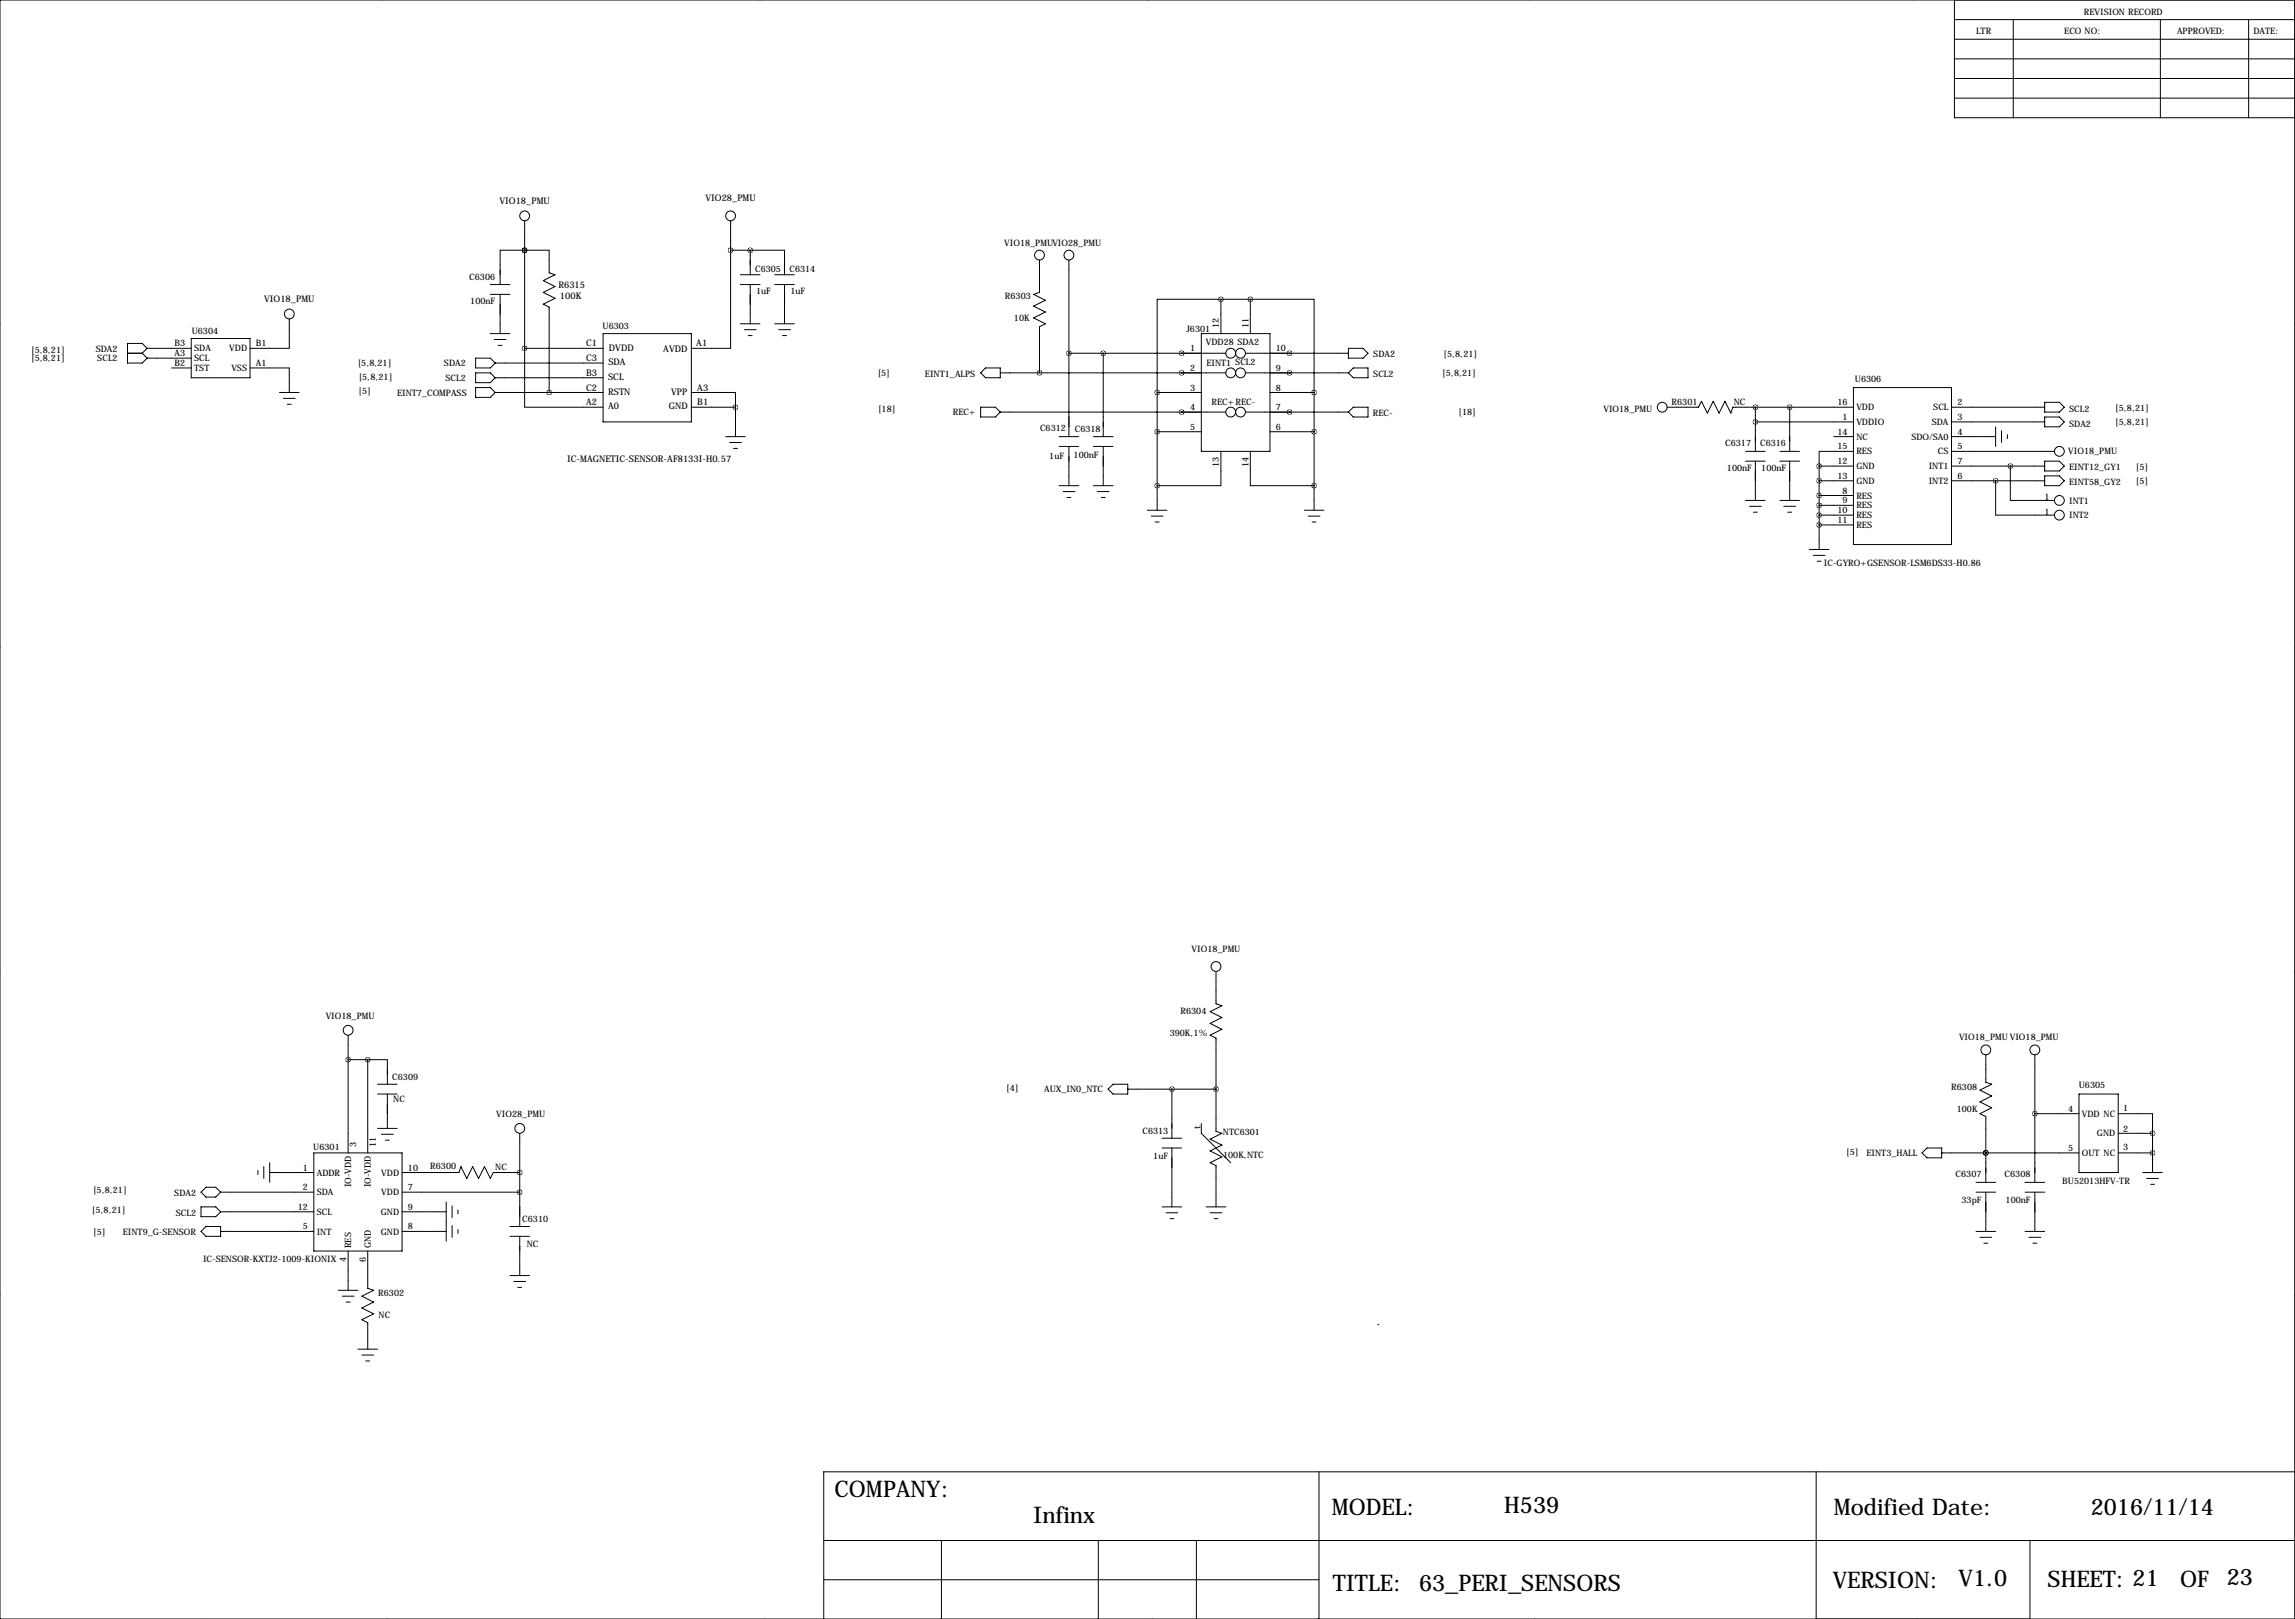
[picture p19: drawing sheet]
<svg xmlns="http://www.w3.org/2000/svg" width="594mm" height="419mm" viewBox="0 0 594 419" stroke-linecap="round" stroke-linejoin="round" font-family="sans-serif">
<defs><g id="words">
<g font-size="5.9">
<text x="216.2" y="387.6">COMPANY:</text>
<text x="267.6" y="394.3">Infinx</text>
<text x="344.9" y="392.2">MODEL:</text>
<text x="389.6" y="391.7">H539</text>
<text x="475" y="392.2">Modified Date:</text>
<text x="541.5" y="392.2">2016/11/14</text>
<text x="345.2" y="411.7">TITLE:</text>
<text x="367.5" y="411.7">63_PERI_SENSORS</text>
<text x="474.7" y="411">VERSION:</text>
<text x="507.3" y="410.5">V1.0</text>
<text x="530.4" y="410.7">SHEET: 21</text>
<text x="564.7" y="410.7">OF</text>
<text x="576.7" y="410.3">23</text>
</g>
<g font-size="2.4">
<text x="129.4" y="52.7">VIO18_PMU</text>
<text x="182.7" y="52.1">VIO28_PMU</text>
<text x="144.6" y="74.6">R6315</text>
<text x="145" y="77.5">100K</text>
<text x="68.4" y="78.1">VIO18_PMU</text>
<text x="151.8" y="89.7">C1</text>
<text x="180.3" y="89.7">A1</text>
<text x="151.8" y="93.5">C3</text>
<text x="157.6" y="94.6">SDA</text>
<text x="157.7" y="90.7">DVDD</text>
<text x="171.8" y="91">AVDD</text>
<text x="151.8" y="97.3">B3</text>
<text x="151.8" y="101.1">C2</text>
<text x="157.5" y="98.4">SCL</text>
<text x="180.6" y="101.1">A3</text>
<text x="151.8" y="104.9">A2</text>
<text x="157.5" y="106">A0</text>
<text x="157.5" y="102.2">RSTN</text>
<text x="173.2" y="106">GND</text>
<text x="173.8" y="102.2">VPP</text>
<text x="180.6" y="104.9">B1</text>
<text x="146.9" y="119.5">IC-MAGNETIC-SENSOR-AF8133I-H0.57</text>
</g>
<g font-size="2.3">
<text x="539.8" y="3.8">REVISION RECORD</text>
<text x="511.8" y="8.9">LTR</text>
<text x="534.7" y="8.9">ECO NO:</text>
<text x="563.9" y="8.9">APPROVED:</text>
<text x="583.7" y="8.9">DATE:</text>
<text x="260.1" y="63.8">VIO18_PMUVIO28_PMU</text>
<text x="195.6" y="70.4">C6305</text>
<text x="204.5" y="70.4">C6314</text>
<text x="121.6" y="72.4">C6306</text>
<text x="195.8" y="76.2">1uF</text>
<text x="204.7" y="76.2">1uF</text>
<text x="260.3" y="77.3">R6303</text>
<text x="121.8" y="78.7">100nF</text>
<text x="262.6" y="83.1">10K</text>
<text x="45.2" y="89.7">B3</text>
<text x="49.7" y="86.4">U6304</text>
<text x="66.3" y="89.7">B1</text>
<text x="156.1" y="85.1">U6303</text>
<text x="307.3" y="85.9">J6301</text>
<text x="312.4" y="89.4">VDD28 SDA2</text>
<text x="315.7" y="84.8" transform="rotate(-90 315.7 84.8)">12</text>
<text x="323.3" y="84.8" transform="rotate(-90 323.3 84.8)">11</text>
<text x="8.1" y="91.3">[5,8,21]</text>
<text x="8.1" y="93.6">[5,8,21]</text>
<text x="24.8" y="91">SDA2</text>
<text x="25.2" y="93.6">SCL2</text>
<text x="45.2" y="92.2">A3</text>
<text x="45.2" y="94.7">B2</text>
<text x="50.3" y="91">SDA</text>
<text x="50.3" y="93.5">SCL</text>
<text x="59.4" y="91">VDD</text>
<text x="66.3" y="94.7">A1</text>
<text x="92.6" y="94.8">[5,8,21]</text>
<text x="115" y="94.8">SDA2</text>
<text x="308.3" y="90.9">1</text>
<text x="312.5" y="94.7">EINT1 SCL2</text>
<text x="330.5" y="90.9">10</text>
<text x="355.7" y="92.5">SDA2</text>
<text x="373.9" y="92.3">[5,8,21]</text>
<text x="50.3" y="96.1">TST</text>
<text x="59.9" y="96.1">VSS</text>
<text x="92.9" y="101.9">[5]</text>
<text x="92.9" y="98.4">[5,8,21]</text>
<text x="115.4" y="98.6">SCL2</text>
<text x="227.3" y="97.4">[5]</text>
<text x="239.6" y="97.7">EINT1_ALPS</text>
<text x="308.3" y="96">2</text>
<text x="308.3" y="101.1">3</text>
<text x="330.5" y="101.1">8</text>
<text x="330.5" y="96">9</text>
<text x="355.7" y="97.7">SCL2</text>
<text x="373.6" y="97.4">[5,8,21]</text>
<text x="480.4" y="98.8">U6306</text>
<text x="102.9" y="102.5">EINT7_COMPASS</text>
<text x="227.4" y="106.8">[18]</text>
<text x="246.8" y="107.4">REC+</text>
<text x="308.3" y="106.2">4</text>
<text x="313.8" y="104.9">REC+REC-</text>
<text x="330.5" y="106.2">7</text>
<text x="355.6" y="107.7">REC-</text>
<text x="377.8" y="107.5">[18]</text>
<text x="415.3" y="106.7">VIO18_PMU</text>
<text x="433" y="104.9">R6301</text>
<text x="449.1" y="104.9">NC</text>
<text x="475.9" y="104.9">16</text>
<text x="480.8" y="106.2">VDD</text>
<text x="500.7" y="106.2">SCL</text>
<text x="507" y="104.9">2</text>
<text x="535.9" y="106.7">SCL2</text>
<text x="547.9" y="106.5">[5,8,21]</text>
<text x="269.4" y="111.6">C6312</text>
<text x="278.4" y="111.8">C6318</text>
<text x="308.3" y="111.3">5</text>
<text x="330.5" y="111.3">6</text>
<text x="475.9" y="112.5">14</text>
<text x="477.2" y="108.7">1</text>
<text x="480.8" y="110">VDDIO</text>
<text x="480.8" y="113.8">NC</text>
<text x="495.1" y="113.8">SDO/SA0</text>
<text x="500.3" y="110">SDA</text>
<text x="507" y="108.7">3</text>
<text x="507" y="112.5">4</text>
<text x="535.9" y="110.5">SDA2</text>
<text x="547.9" y="110.1">[5,8,21]</text>
<text x="271.8" y="118.7">1uF</text>
<text x="278.1" y="118.5">100nF</text>
<text x="446.8" y="115.5">C6317</text>
<text x="455.9" y="115.5">C6316</text>
<text x="475.9" y="116.3">15</text>
<text x="480.8" y="117.6">RES</text>
<text x="501.9" y="117.6">CS</text>
<text x="507" y="116.3">5</text>
<text x="535.7" y="117.4">VIO18_PMU</text>
<text x="315.7" y="121" transform="rotate(-90 315.7 121)">13</text>
<text x="323.3" y="121" transform="rotate(-90 323.3 121)">14</text>
<text x="447.3" y="122">100nF</text>
<text x="456.2" y="122">100nF</text>
<text x="475.9" y="120.1">12</text>
<text x="475.9" y="124">13</text>
<text x="480.8" y="121.5">GND</text>
<text x="480.8" y="125.3">GND</text>
<text x="499.6" y="125.3">INT2</text>
<text x="499.6" y="121.5">INT1</text>
<text x="507" y="124">6</text>
<text x="507" y="120.1">7</text>
<text x="535.9" y="121.7">EINT12_GY1</text>
<text x="535.9" y="125.5">EINT58_GY2</text>
<text x="553.2" y="121.8">[5]</text>
<text x="553.2" y="125.3">[5]</text>
<text x="477.2" y="127.8">8</text>
<text x="477.2" y="130.3">9</text>
<text x="480.8" y="129.1">RES</text>
<text x="480.8" y="131.6">RES</text>
<text x="529.5" y="129.5">1</text>
<text x="535.9" y="130.3">INT1</text>
<text x="475.9" y="132.8">10</text>
<text x="475.9" y="135.4">11</text>
<text x="480.8" y="134.2">RES</text>
<text x="480.8" y="136.7">RES</text>
<text x="529.5" y="133.4">1</text>
<text x="535.9" y="134.2">INT2</text>
<text x="472.4" y="146.4">IC-GYRO+GSENSOR-LSM6DS33-H0.86</text>
<text x="308.6" y="246.4">VIO18_PMU</text>
<text x="84.4" y="263.9">VIO18_PMU</text>
<text x="305.8" y="262.5">R6304</text>
<text x="303" y="268.2">390K,1%</text>
<text x="507.4" y="269.1">VIO18_PMU VIO18_PMU</text>
<text x="101.6" y="279.7">C6309</text>
<text x="538.4" y="281.6">U6305</text>
<text x="101.9" y="285.3">NC</text>
<text x="260.6" y="282.5">[4]</text>
<text x="270.5" y="282.7">AUX_IN0_NTC</text>
<text x="505.4" y="282.3">R6308</text>
<text x="506.8" y="287.8">100K</text>
<text x="535.6" y="287.8">4</text>
<text x="549.9" y="287.6">1</text>
<text x="128.5" y="289.1">VIO28_PMU</text>
<text x="295.9" y="293.6">C6313</text>
<text x="310.9" y="292.4" transform="rotate(-90 310.9 292.4)">t</text>
<text x="316.8" y="293.7">NTC6301</text>
<text x="539.2" y="289.1">VDD NC</text>
<text x="549.9" y="293.1">2</text>
<text x="81.2" y="297.7">U6301</text>
<text x="92.3" y="296.9" transform="rotate(-90 92.3 296.9)">3</text>
<text x="97.4" y="296.9" transform="rotate(-90 97.4 296.9)">11</text>
<text x="316.8" y="299.7">100K,NTC</text>
<text x="478.2" y="299">[5]</text>
<text x="483.5" y="299.4">EINT3_HALL</text>
<text x="535.6" y="297.9">5</text>
<text x="539.2" y="299.3">OUT NC</text>
<text x="543.1" y="294.2">GND</text>
<text x="549.9" y="297.8">3</text>
<text x="78.4" y="303">1</text>
<text x="82" y="304.3">ADDR</text>
<text x="98.8" y="304.3">VDD</text>
<text x="105.7" y="303">10</text>
<text x="111.4" y="302.6">R6300</text>
<text x="128.3" y="302.8">NC</text>
<text x="298.7" y="300.1">1uF</text>
<text x="506.5" y="304.7">C6307</text>
<text x="519.2" y="304.7">C6308</text>
<text x="24.1" y="309">[5,8,21]</text>
<text x="45.1" y="309.6">SDA2</text>
<text x="78.4" y="308.1">2</text>
<text x="82" y="309.4">SDA</text>
<text x="91" y="307.4" transform="rotate(-90 91 307.4)">IO-VDD</text>
<text x="96.1" y="307.4" transform="rotate(-90 96.1 307.4)">IO-VDD</text>
<text x="98.8" y="309.4">VDD</text>
<text x="105.7" y="308.1">7</text>
<text x="508.1" y="311.5">33pF</text>
<text x="519.5" y="311.5">100nF</text>
<text x="534.2" y="306.6">BU52013HFV-TR</text>
<text x="23.8" y="314">[5,8,21]</text>
<text x="45.5" y="314.7">SCL2</text>
<text x="77.1" y="313.2">12</text>
<text x="82" y="314.5">SCL</text>
<text x="98.6" y="314.5">GND</text>
<text x="105.7" y="313.2">9</text>
<text x="135.3" y="316.3">C6310</text>
<text x="24.1" y="319.6">[5]</text>
<text x="31.8" y="319.8">EINT9_G-SENSOR</text>
<text x="78.4" y="318.3">5</text>
<text x="82" y="319.6">INT</text>
<text x="91" y="323.1" transform="rotate(-90 91 323.1)">RES</text>
<text x="96.1" y="323.1" transform="rotate(-90 96.1 323.1)">GND</text>
<text x="98.6" y="319.6">GND</text>
<text x="105.7" y="318.3">8</text>
<text x="136.4" y="322.8">NC</text>
<text x="52.6" y="326.7">IC-SENSOR-KXTJ2-1009-KIONIX</text>
<text x="89.7" y="326.7" transform="rotate(-90 89.7 326.7)">4</text>
<text x="94.7" y="326.7" transform="rotate(-90 94.7 326.7)">6</text>
<text x="98" y="335.4">R6302</text>
<text x="98.1" y="341.1">NC</text>
</g>
</g></defs>
<g fill="none" stroke="#000" stroke-width=".26">
<path d="M99.1 0h.1M196.8 0h.1M297.2 0h.1M396.2 0h.1M495.3 0h.1M0 0h594.4v419.1h-594.4zM506.2 0v30.5h88.2M506.2 15.2h88.2M506.2 10.2h88.2M506.2 5.1h88.2M521.5 5.1v25.4M559.6 5.1v25.4"/>
<path d="M582.4 5.1v25.4M506.2 20.3h88.2M506.2 25.4h88.2M135.9 57.1v33.1M189.2 57.1v7.7M127 73.7h5.1M127 76.2h5.1M129.5 76.2v10.2M135.9 64.8h-6.4v8.9M135.9 64.8h.1M135.9 64.8h6.3v5.8l1.6 .5-3.1 1.5 3.1 1.6-3.1 1.5 3.1 1.5-3.1 1.5 1.5 .8v22.1M189.2 64.8v25.4h-10.1"/>
<path d="M189.2 64.8h5.1M191.8 71.1h5M191.8 73.7h5M194.3 64.8h8.9v6.3M194.3 64.8v6.3M194.3 73.7v10.1M200.7 71.1h5M200.7 73.7h5M203.2 73.7v10.1M269.2 67.3v8.4l-1.5 .5 3.1 1.5-3.1 1.5 3.1 1.6-3.1 1.5 3.1 1.5-1.6 .8v11.9M276.9 67.3v45.7M316.2 77.5h-16.5v24.1"/>
<path d="M316.2 77.5v8.9M316.2 77.5h7.6M323.8 77.5h16.6v24.1M323.8 77.5v8.9M-.1 83.8h.1M33 91.4h3.8M36.8 91.4l1.3 1.3M38.1 90.2h11.4M38.1 90.2l-1.3-1.3h-3.8v5.1h3.8l1.3-1.3M38.1 92.7h11.4M38.1 90.2l-1.3 1.2M44.4 95.2h5.1"/>
<path d="M49.5 87.6h15.3v10.2h-15.3zM64.8 95.2h10.1v6.4M74.9 82.6v7.6h-10.1M123.2 96.5h3.8l1.3 1.3-1.3 1.3h-3.8zM123.2 92.7h3.8l1.3 1.3-1.3 1.2h-3.8zM127 86.4h5.1M128 87.9h3.1M128.3 97.8h27.9M128.3 94h27.9M129 89.4h1M135.9 90.2v15.2h20.3M135.9 90.2h20.3"/>
<path d="M156.2 86.4h22.9v22.8h-22.9zM191.8 83.8h5M192.8 85.3h3M193.8 86.9h1M200.7 83.8h5M201.7 85.3h3M202.7 86.9h1M254 96.5l1.3-1.3h3.8v2.6h-3.8zM259.1 96.5h58.4M276.9 91.4h40.6M285.8 91.4v21.6M306.1 91.4h.1"/>
<path d="M306.1 96.5h.1M311.1 86.4h17.8v30.4h-17.8zM322.6 91.4h26.6M322.6 96.5h26.6M334 96.5h.1M334 91.4h.1M349.2 90.2h3.9l1.2 1.2-1.2 1.3h-3.9zM349.2 96.5l1.3-1.3h3.8v2.6h-3.8zM594.4 83.8h.1M72.4 101.6h5.1M73.4 103.1h3.1M74.4 104.6h1"/>
<path d="M123.2 100.3h3.8l1.3 1.3-1.3 1.3h-3.8zM128.3 101.6h27.9M179.1 101.6h11.4v3.8M179.1 105.4h11.4M188 113h5M189 114.6h3M190 116.1h1M190.5 105.4v7.6M254 105.4h3.8l1.3 1.3-1.3 1.2h-3.8zM259.1 106.7h58.4M274.3 113h5.1M274.3 115.6h5.1"/>
<path d="M276.9 115.6v10.1M283.2 113h5.1M283.2 115.6h5.1M285.8 115.6v10.1M299.7 101.6h11.4M299.7 111.8h11.4M299.7 101.6v30.5M306.1 106.7h.1M316.2 116.8v8.9h-16.5M322.6 106.7h26.6M323.8 116.8v8.9h16.6M328.9 101.6h11.5"/>
<path d="M328.9 111.8h11.5M334 106.7h.1M340.4 101.6v30.5M350.5 105.4h3.8v2.5h-3.8l-1.3-1.2zM431.8 105.4h8.1l.8-1.5 1.5 3 1.5-3 1.6 3 1.5-3 1.5 3 .5-1.5h31.3M452.1 116.8h5.1M452.1 119.4h5.1M454.7 109.2h25.4M454.7 105.4v11.4M454.7 119.4v10.1M461 116.8h5.1M461 119.4h5.1"/>
<path d="M463.5 105.4v11.4M463.5 119.4v10.1M475 113h5.1M480.1 116.8h-8.9v3.8M480.1 100.3h25.4v40.7h-25.4zM505.5 109.2h24.1M505.5 105.4h24.1M505.5 113h11.4M505.5 116.8h26.6M516.9 110.5v5.1M518.4 111.5v3.1M519.9 112.5v1"/>
<path d="M529.6 119.4h3.8l1.3 1.2-1.3 1.3h-3.8zM529.6 104.1h3.8l1.3 1.3-1.3 1.3h-3.8zM529.6 107.9h3.8l1.3 1.3-1.3 1.3h-3.8zM274.3 125.7h5.1M275.3 127.3h3.1M276.4 128.8h1M283.2 125.7h5.1M284.2 127.3h3.1M285.2 128.8h1.1M297.2 132.1h5.1M298.2 133.6h3M299.2 135.1h1"/>
<path d="M337.8 132.1h5.1M338.8 133.6h3.1M339.9 135.1h1M452.1 129.5h5.1M453.1 131.1h3.1M454.2 132.6h1M461 129.5h5.1M462 131.1h3.1M463 132.6h1.1M471.2 124.5h8.9M471.2 120.6h8.9M471.2 128.3h8.9"/>
<path d="M471.2 130.8h8.9M471.2 133.3h8.9M471.2 135.9h8.9M471.2 120.6v21.6M505.5 124.5h24.1M505.5 120.6h24.1M516.9 124.5v8.8h15.2M520.7 120.6v8.9h11.4M529.6 123.2h3.8l1.3 1.3-1.3 1.2h-3.8zM468.6 142.2h5.1M469.6 143.8h3.1M470.7 145.3h1"/>
<path d="M-.1 167.6h.1M594.4 167.6h.1M-.1 251.5h.1M315 251.5v8.3l1.5 .6-3.1 1.5 3.1 1.5-3.1 1.5 3.1 1.5-3.1 1.6 1.6 .7v24.2l1.5 .5-3.1 1.5 3.1 1.5-3.1 1.5 3.1 1.6-3.1 1.5 1.6 .8v10.6M594.4 251.5h.1M90.2 268v30.4M90.2 274.3h5M95.2 274.3h5.1v6.4M95.2 274.3v24.1M514.3 273v7.2l1.6 .5-3.1 1.5 3.1 1.5-3.1 1.5 3.1 1.6-3.1 1.5 1.5 .8v17M527 273v33.1M81.3 298.4h22.8v25.4h-22.8z"/>
<path d="M97.8 283.2h5.1M97.8 280.7h5.1M97.8 292.1h5.1M98.8 293.6h3.1M99.8 295.1h1M100.3 283.2v8.9M134.6 293.4v24.1M287 281.9l1.3-1.2h3.8v2.5h-3.8zM292.1 281.9h22.9M301 294.6h5.1M301 297.2h5.1M303.5 281.9v12.7"/>
<path d="M303.5 297.2v15.2M311.1 290.8v2.6l7.7 7.6M497.8 298.4l1.3-1.2h3.8v2.5h-3.8zM502.9 298.4h35.6M514.3 298.4h.1M527 288.3h11.5M538.5 283.2h10.1v20.3h-10.1zM548.6 288.3h8.9v5.1M548.6 293.4h8.9M548.6 298.4h8.9M557.5 293.4v10.1M52.1 312.4h3.8l1.2 1.3-1.2 1.3h-3.8z"/>
<path d="M52.1 308.6l1.2-1.3h2.6l1.2 1.3-1.2 1.3h-2.6zM53.3 317.5h3.8v2.5h-3.8l-1.2-1.2zM57.1 308.6h24.2M57.1 318.8h24.2M57.1 313.7h24.2M66.8 303v1M68.3 302v3.1M69.8 303.5h11.5M69.8 301v5.1M104.1 308.6h30.5M104.1 303.5h14.8l.5-1.5 1.5 3.1 1.5-3.1 1.6 3.1 1.5-3.1 1.5 3.1 .8-1.6h6.8M104.1 318.8h11.5"/>
<path d="M104.1 313.7h11.5M115.6 311.1v10.2M117.1 312.2v3M117.1 317.2v3.1M118.6 313.2v1M118.6 318.3v1M132.1 317.5h5.1M301 312.4h5.1M302 313.9h3.1M303 315.5h1M312.4 312.4h5.1M313.4 313.9h3.1"/>
<path d="M314.5 315.5h1M511.8 306.1h5.1M511.8 308.6h5.1M511.8 318.8h5.1M514.3 308.6v10.2M524.5 306.1h5.1M524.5 308.6h5.1M524.5 318.8h5.1M527 308.6v10.2M555 303.5h5.1M556 305.1h3.1M557 306.6h1"/>
<path d="M-.1 335.3h.1M87.6 334h5.1M88.6 335.5h3.1M89.7 337.1h1M90.2 323.8v10.2M95.2 323.8v9.7l1.6 .5-3.1 1.5 3.1 1.6-3.1 1.5 3.1 1.5-3.1 1.5 1.5 .8v6.8M132.1 320h5.1M132.1 330.2h5.1M133.1 331.7h3M134.1 333.2h1M134.6 320v10.2M512.8 320.3h3.1"/>
<path d="M513.8 321.8h1.1M525.5 320.3h3.1M526.5 321.8h1.1M594.4 335.3h.1M92.7 349.2h5.1M93.7 350.8h3.1M94.7 352.3h1.1M213.4 398.8h381M243.8 398.8v20.3M284.5 398.8v20.3M309.9 398.8v20.3M341.6 381v38.1"/>
<path d="M470.4 381v38.1M525.8 398.8v20.3M594.4 381h-381v38.1M100.3 419.1h.1M198.1 419.1h.1M213.4 408.9h128.2M298.4 419.1h.1M397.5 419.1h.1M496.6 419.1h.1"/>
<circle cx="135.9" cy="55.9" r="1.27"/>
<circle cx="189.2" cy="55.9" r="1.27"/>
<circle cx="269.2" cy="66" r="1.27"/>
<circle cx="276.9" cy="66" r="1.27"/>
<circle cx="74.9" cy="81.3" r="1.27"/>
<circle cx="318.8" cy="91.4" r="1.27"/>
<circle cx="318.8" cy="96.5" r="1.27"/>
<circle cx="321.3" cy="91.4" r="1.27"/>
<circle cx="321.3" cy="96.5" r="1.27"/>
<circle cx="318.8" cy="106.7" r="1.27"/>
<circle cx="321.3" cy="106.7" r="1.27"/>
<circle cx="430.5" cy="105.4" r="1.27"/>
<circle cx="533.4" cy="116.8" r="1.27"/>
<circle cx="533.4" cy="129.5" r="1.27"/>
<circle cx="533.4" cy="133.3" r="1.27"/>
<circle cx="315" cy="250.2" r="1.27"/>
<circle cx="90.2" cy="266.7" r="1.27"/>
<circle cx="514.3" cy="271.8" r="1.27"/>
<circle cx="527" cy="271.8" r="1.27"/>
<circle cx="134.6" cy="292.1" r="1.27"/>
</g>
<path d="M356.9 342.9h.1" fill="none" stroke="#000" stroke-width=".26" stroke-dasharray="1.4 1.4"/>
<path d="M314.9 281.9a.05 .05 0 0 0 .1 0 .05 .05 0 0 0-.1 0zM303.5 281.9a.05 .05 0 0 0 .1 0 .05 .05 0 0 0-.1 0zM514.3 298.4a.05 .05 0 0 0 .1 0 .05 .05 0 0 0-.1 0zM527 288.3a.05 .05 0 0 0 .1 0 .05 .05 0 0 0-.1 0zM557.5 293.4a.05 .05 0 0 0 .1 0 .05 .05 0 0 0-.1 0zM557.5 298.4a.05 .05 0 0 0 .1 0 .05 .05 0 0 0-.1 0zM514.3 298.4a.05 .05 0 0 0 .1 0 .05 .05 0 0 0-.1 0zM463.5 105.4a.05 .05 0 0 0 .1 0 .05 .05 0 0 0-.1 0zM454.6 109.2a.05 .05 0 0 0 .1 0 .05 .05 0 0 0-.1 0zM471.1 120.7a.05 .05 0 0 0 .1 0 .05 .05 0 0 0-.1 0zM471.1 124.5a.05 .05 0 0 0 .1 0 .05 .05 0 0 0-.1 0zM471.1 128.3a.05 .05 0 0 0 .1 0 .05 .05 0 0 0-.1 0zM471.1 130.8a.05 .05 0 0 0 .1 0 .05 .05 0 0 0-.1 0zM471.1 133.4a.05 .05 0 0 0 .1 0 .05 .05 0 0 0-.1 0zM471.1 135.9a.05 .05 0 0 0 .1 0 .05 .05 0 0 0-.1 0zM516.8 124.5a.05 .05 0 0 0 .1 0 .05 .05 0 0 0-.1 0zM454.6 105.4a.05 .05 0 0 0 .1 0 .05 .05 0 0 0-.1 0zM276.8 91.4a.05 .05 0 0 0 .1 0 .05 .05 0 0 0-.1 0zM285.7 91.4a.05 .05 0 0 0 .1 0 .05 .05 0 0 0-.1 0zM269.2 96.5a.05 .05 0 0 0 .1 0 .05 .05 0 0 0-.1 0zM299.7 101.6a.05 .05 0 0 0 .1 0 .05 .05 0 0 0-.1 0zM340.3 101.6a.05 .05 0 0 0 .1 0 .05 .05 0 0 0-.1 0zM299.7 125.7a.05 .05 0 0 0 .1 0 .05 .05 0 0 0-.1 0zM340.3 125.7a.05 .05 0 0 0 .1 0 .05 .05 0 0 0-.1 0zM299.7 111.8a.05 .05 0 0 0 .1 0 .05 .05 0 0 0-.1 0zM340.3 111.8a.05 .05 0 0 0 .1 0 .05 .05 0 0 0-.1 0zM90.1 274.3a.05 .05 0 0 0 .1 0 .05 .05 0 0 0-.1 0zM134.6 303.5a.05 .05 0 0 0 .1 0 .05 .05 0 0 0-.1 0zM95.2 274.3a.05 .05 0 0 0 .1 0 .05 .05 0 0 0-.1 0zM134.6 308.6a.05 .05 0 0 0 .1 0 .05 .05 0 0 0-.1 0zM306 91.4a.05 .05 0 0 0 .1 0 .05 .05 0 0 0-.1 0zM306 96.5a.05 .05 0 0 0 .1 0 .05 .05 0 0 0-.1 0zM306 106.7a.05 .05 0 0 0 .1 0 .05 .05 0 0 0-.1 0zM334 106.7a.05 .05 0 0 0 .1 0 .05 .05 0 0 0-.1 0zM334 96.5a.05 .05 0 0 0 .1 0 .05 .05 0 0 0-.1 0zM334 91.4a.05 .05 0 0 0 .1 0 .05 .05 0 0 0-.1 0zM142.2 101.6a.05 .05 0 0 0 .1 0 .05 .05 0 0 0-.1 0zM189.2 64.8a.05 .05 0 0 0 .1 0 .05 .05 0 0 0-.1 0zM135.8 90.2a.05 .05 0 0 0 .1 0 .05 .05 0 0 0-.1 0zM135.8 64.8a.05 .05 0 0 0 .1 0 .05 .05 0 0 0-.1 0zM135.8 64.8a.05 .05 0 0 0 .1 0 .05 .05 0 0 0-.1 0zM316.2 77.5a.05 .05 0 0 0 .1 0 .05 .05 0 0 0-.1 0zM323.8 77.5a.05 .05 0 0 0 .1 0 .05 .05 0 0 0-.1 0zM194.3 64.8a.05 .05 0 0 0 .1 0 .05 .05 0 0 0-.1 0z" fill="#000" stroke="#000" stroke-width="1.3"/>
<use href="#words"/>
</svg>
